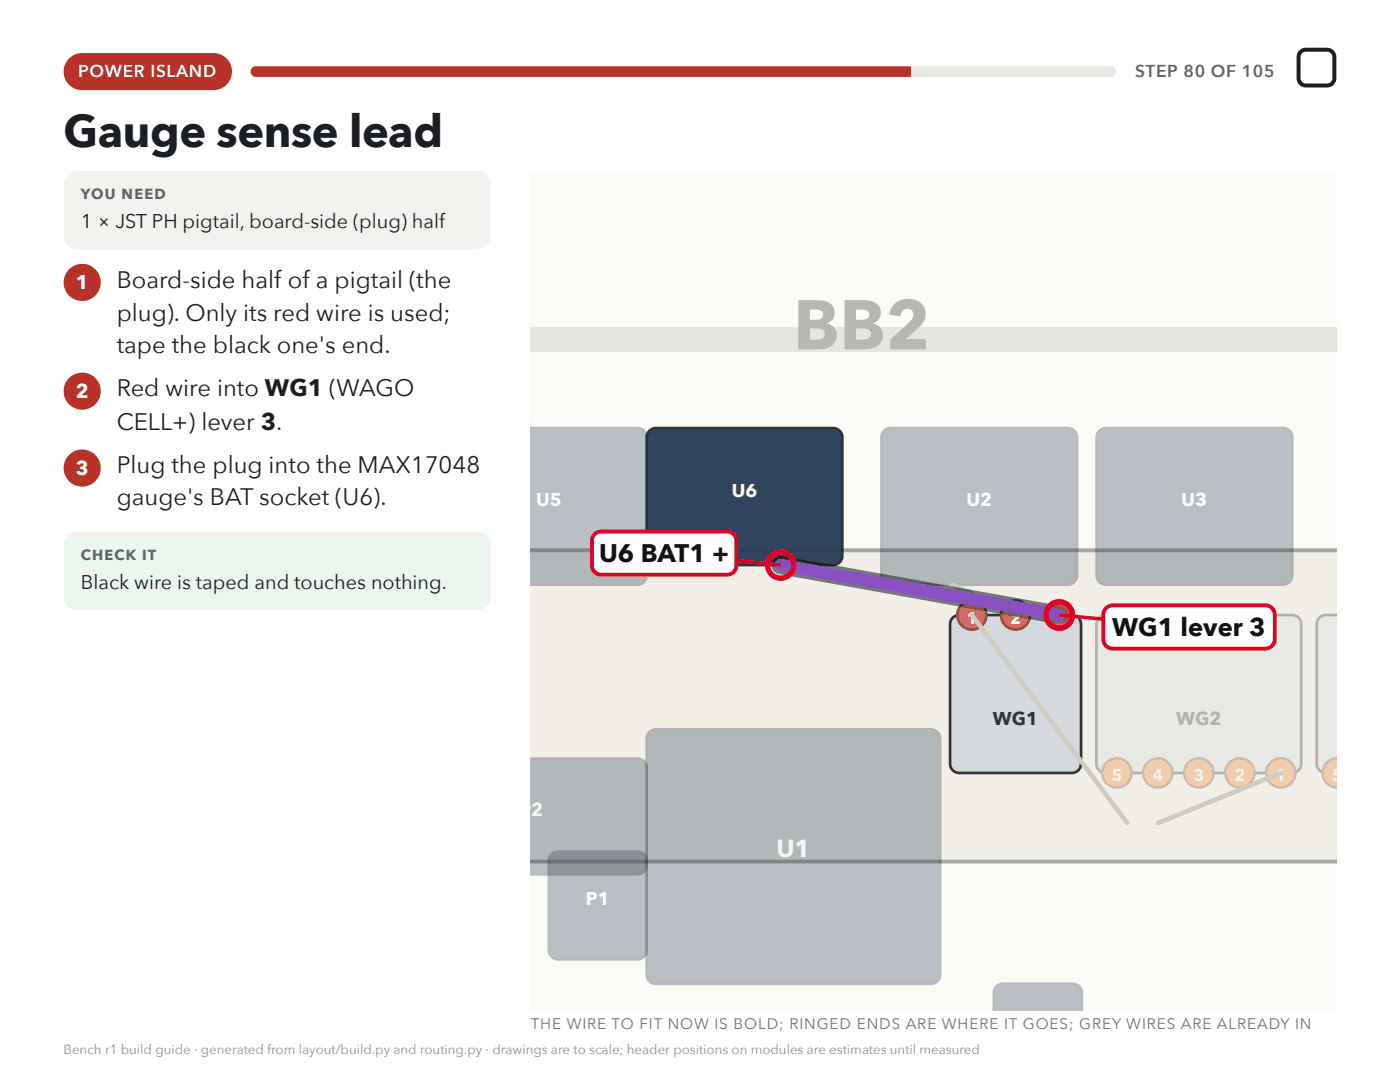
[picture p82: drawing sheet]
<svg xmlns="http://www.w3.org/2000/svg" width="279mm" height="216mm" viewBox="0 0 279 216" stroke-linecap="round" stroke-linejoin="round" font-family="sans-serif">
<defs><g id="words">
<text font-size="13.8" fill="#b5b8b0" x="158.3" y="69.7">BB2</text>
<text font-size="9" fill="#1b1f23" x="12.7" y="29.4">Gauge sense lead</text>
<g font-size="5.1" fill="#111">
<text x="119.6" y="112.2">U6 BAT1 +</text>
<text x="222" y="127">WG1 lever 3</text>
</g>
<text font-size="4.9" fill="#fff" x="154.9" y="170.9">U1</text>
<g font-size="4.8" fill="#1b1f23">
<text x="23.3" y="57.4">Board-side half of a pigtail (the</text>
<text x="23.3" y="64">plug). Only its red wire is used;</text>
<text x="23.3" y="70.4">tape the black one's end.</text>
<text x="23.3" y="79.1">Red wire into WG1 (WAGO</text>
<text x="23.3" y="85.7">CELL+) lever 3.</text>
<text x="23.3" y="94.5">Plug the plug into the MAX17048</text>
<text x="23.3" y="100.8">gauge's BAT socket (U6).</text>
</g>
<g font-size="4" fill="#1b1f23">
<text x="16.1" y="45.5">1 × JST PH pigtail, board-side (plug) half</text>
<text x="16.1" y="117.5">Black wire is taped and touches nothing.</text>
</g>
<g font-size="4" fill="#fff">
<text x="15.1" y="57.7">1</text>
<text x="15.1" y="79.4">2</text>
<text x="15.1" y="94.7">3</text>
</g>
<g font-size="3.7" fill="#fff">
<text x="107" y="101">U5</text>
<text x="146" y="99.1">U6</text>
<text x="192.9" y="101">U2</text>
<text x="235.8" y="101">U3</text>
<text x="103.6" y="162.9">P</text>
<text x="106" y="162.9">2</text>
<text x="116.9" y="180.7">P1</text>
</g>
<g font-size="3.7" fill="#222">
<text x="198.2" y="144.6">WG1</text>
<text x="234.8" y="144.6">WG2</text>
</g>
<g font-size="3.4" fill="#fff">
<text x="15.6" y="15.3">POWER ISLAND</text>
<text x="192.9" y="124.4">1</text>
<text x="201.6" y="124.4">2</text>
<text x="210.3" y="124.4">3</text>
<text x="221.8" y="155.9">5</text>
<text x="230" y="155.9">4</text>
<text x="238.2" y="155.9">3</text>
<text x="246.3" y="155.9">2</text>
<text x="254.5" y="155.9">1</text>
<text x="265.8" y="155.9">5</text>
</g>
<text font-size="3.4" fill="#59626b" x="226.6" y="15.3">STEP 80 OF 105</text>
<text font-size="3" fill="#6b737b" x="105.9" y="205.3">THE WIRE TO FIT NOW IS BOLD; RINGED ENDS ARE WHERE IT GOES; GREY WIRES ARE ALREADY IN</text>
<g font-size="2.9" fill="#59626b">
<text x="16.1" y="39.7">YOU NEED</text>
<text x="16.1" y="111.7">CHECK IT</text>
</g>
<text font-size="2.6" fill="#8a9198" x="12.7" y="210.3">Bench r1 build guide · generated from layout/build.py and routing.py · drawings are to scale; header positions on modules are estimates until measured</text>
</g></defs>
<path d="M13.8 11.7l1-.7 1.4-.4h26.4a3.7 3.7 0 0 1 3.7 3.7 3.7 3.7 0 0 1-3.7 3.7h-26.2a3.7 3.7 0 0 1-3.4-2.3 3.7 3.7 0 0 1 .8-4z" fill="#b8322a"/>
<path d="M50.3 13.5l.8-.3h170.6a1.06 1.06 0 0 1 1.1 1.1 1.06 1.06 0 0 1-1.1 1h-170.6a1.06 1.06 0 0 1-1-.6 1.06 1.06 0 0 1 .2-1.2z" fill="#e9eae6"/>
<path d="M50 13.2h131.8v2.1h-131.8z" fill="#b8322a"/>
<path d="M13.5 34.9l.8-.6 1-.2h79.9a2.64 2.64 0 0 1 2.7 2.7v10.3a2.65 2.65 0 0 1-2.7 2.6h-79.9a2.65 2.65 0 0 1-2.6-2.6v-10.5l.3-1z" fill="#f2f3ef"/>
<path d="M13.5 106.9l.8-.6 1-.2h79.9a2.65 2.65 0 0 1 2.7 2.6v10.4a2.65 2.65 0 0 1-2.7 2.6h-79.9a2.65 2.65 0 0 1-2.6-2.6v-10.5l.3-1z" fill="#eaf6ee"/>
<path d="M105.8 34.1h161v167.6h-161z" fill="#f1efe8"/>
<path d="M105.8 34.1h161v75.7h-161z" fill="#fbfbf8"/>
<path d="M105.8 109.8h161" fill="none" stroke="#a5a8a0" stroke-width=".77" stroke-linecap="butt"/>
<path d="M105.8 65.4h161v4.9h-161z" fill="#e4e5df"/>
<path d="M105.8 171.9h161v29.8h-161z" fill="#fbfbf8"/>
<path d="M105.8 171.9h161" fill="none" stroke="#a5a8a0" stroke-width=".77" stroke-linecap="butt"/>
<path d="M105.8 85.4h21.4a1.84 1.84 0 0 1 1.9 1.9v27.5a1.84 1.84 0 0 1-1.9 1.9h-21.4z" fill="#1e3550"/>
<path d="M105.8 85.4h21.4a1.84 1.84 0 0 1 1.9 1.9v27.5a1.84 1.84 0 0 1-1.9 1.9h-21.4" fill="none" stroke="#222" stroke-width=".54"/>
<path d="M129.6 86l.6-.4 .7-.2h35.4a1.84 1.84 0 0 1 1.8 1.9v23.6a1.84 1.84 0 0 1-1.8 1.8h-35.4a1.84 1.84 0 0 1-1.8-1.8v-23.6l.1-.7z" fill="#1e3550"/>
<path d="M129.6 86l.6-.4 .7-.2h35.4a1.84 1.84 0 0 1 1.8 1.9v23.6a1.84 1.84 0 0 1-1.8 1.8h-35.4a1.84 1.84 0 0 1-1.8-1.8v-23.6l.1-.7z" fill="none" stroke="#222" stroke-width=".54"/>
<path d="M176.5 86l.5-.4 .8-.2h35.3a1.84 1.84 0 0 1 1.9 1.9v27.5a1.84 1.84 0 0 1-1.9 1.9h-35.3a1.84 1.84 0 0 1-1.9-1.9v-27.5l.2-.7z" fill="#1e3550"/>
<path d="M176.5 86l.5-.4 .8-.2h35.3a1.84 1.84 0 0 1 1.9 1.9v27.5a1.84 1.84 0 0 1-1.9 1.9h-35.3a1.84 1.84 0 0 1-1.9-1.9v-27.5l.2-.7z" fill="none" stroke="#222" stroke-width=".54"/>
<path d="M219.4 86l.6-.4 .7-.2h35.4a1.84 1.84 0 0 1 1.8 1.9v27.5a1.84 1.84 0 0 1-1.8 1.9h-35.4a1.84 1.84 0 0 1-1.8-1.9v-27.5l.1-.7z" fill="#1e3550"/>
<path d="M219.4 86l.6-.4 .7-.2h35.4a1.84 1.84 0 0 1 1.8 1.9v27.5a1.84 1.84 0 0 1-1.8 1.9h-35.4a1.84 1.84 0 0 1-1.8-1.9v-27.5l.1-.7z" fill="none" stroke="#222" stroke-width=".54"/>
<path d="M129.6 146.1l.6-.4 .7-.1h54.9a1.84 1.84 0 0 1 1.8 1.8v47.1a1.84 1.84 0 0 1-1.8 1.8h-54.9a1.84 1.84 0 0 1-1.8-1.8v-47.1l.1-.7z" fill="#1e3550"/>
<path d="M129.6 146.1l.6-.4 .7-.1h54.9a1.84 1.84 0 0 1 1.8 1.8v47.1a1.84 1.84 0 0 1-1.8 1.8h-54.9a1.84 1.84 0 0 1-1.8-1.8v-47.1l.1-.7z" fill="none" stroke="#222" stroke-width=".54"/>
<path d="M110.1 170.5l.6-.4 .7-.2h15.8a1.84 1.84 0 0 1 1.9 1.9v17.8a1.84 1.84 0 0 1-1.9 1.8h-15.8a1.84 1.84 0 0 1-1.9-1.8v-17.8l.2-.7z" fill="#1e3550"/>
<path d="M110.1 170.5l.6-.4 .7-.2h15.8a1.84 1.84 0 0 1 1.9 1.9v17.8a1.84 1.84 0 0 1-1.9 1.8h-15.8a1.84 1.84 0 0 1-1.9-1.8v-17.8l.2-.7z" fill="none" stroke="#222" stroke-width=".54"/>
<path d="M105.8 151.4h21.4a1.84 1.84 0 0 1 1.9 1.8v19.4a1.84 1.84 0 0 1-1.9 1.8h-21.4z" fill="#1e3550"/>
<path d="M105.8 151.4h21.4a1.84 1.84 0 0 1 1.9 1.8v19.4a1.84 1.84 0 0 1-1.9 1.8h-21.4" fill="none" stroke="#222" stroke-width=".54"/>
<path d="M198.9 196.8l.6-.4 .7-.1h13.9a1.84 1.84 0 0 1 1.8 1.9v3.5h-17.5v-3.7l.2-.7z" fill="#1e3550"/>
<path d="M198.4 201.7v-3.5a1.84 1.84 0 0 1 1.8-1.9h13.9a1.84 1.84 0 0 1 1.8 1.9v3.5" fill="none" stroke="#222" stroke-width=".54"/>
<path d="M190.1 123.3l.6-.4 .8-.2h22.4a1.84 1.84 0 0 1 1.8 1.9v27.8a1.84 1.84 0 0 1-1.8 1.8h-22.4a1.84 1.84 0 0 1-1.9-1.8v-27.8l.1-.7z" fill="#d3d8dd"/>
<path d="M190.1 123.3l.6-.4 .8-.2h22.4a1.84 1.84 0 0 1 1.8 1.9v27.8a1.84 1.84 0 0 1-1.8 1.8h-22.4a1.84 1.84 0 0 1-1.9-1.8v-27.8l.1-.7z" fill="none" stroke="#222" stroke-width=".54"/>
<circle cx="194" cy="122.7" r="2.92" fill="#f07a1a"/>
<circle cx="194" cy="122.7" r="2.92" fill="none" stroke="#7a3a00" stroke-width=".46"/>
<circle cx="202.7" cy="122.7" r="2.92" fill="#f07a1a"/>
<circle cx="202.7" cy="122.7" r="2.92" fill="none" stroke="#7a3a00" stroke-width=".46"/>
<circle cx="211.4" cy="122.7" r="2.92" fill="#f07a1a"/>
<circle cx="211.4" cy="122.7" r="2.92" fill="none" stroke="#7a3a00" stroke-width=".46"/>
<path d="M219.4 123.3l.6-.4 .7-.2h37.2a1.84 1.84 0 0 1 1.8 1.9v27.8a1.84 1.84 0 0 1-1.8 1.8h-37.2a1.84 1.84 0 0 1-1.9-1.8v-27.8l.2-.7z" fill="#d3d8dd"/>
<path d="M219.4 123.3l.6-.4 .7-.2h37.2a1.84 1.84 0 0 1 1.8 1.9v27.8a1.84 1.84 0 0 1-1.8 1.8h-37.2a1.84 1.84 0 0 1-1.9-1.8v-27.8l.2-.7z" fill="none" stroke="#222" stroke-width=".54"/>
<circle cx="255.6" cy="154.2" r="2.92" fill="#f07a1a"/>
<circle cx="255.6" cy="154.2" r="2.92" fill="none" stroke="#7a3a00" stroke-width=".46"/>
<circle cx="247.4" cy="154.2" r="2.92" fill="#f07a1a"/>
<circle cx="247.4" cy="154.2" r="2.92" fill="none" stroke="#7a3a00" stroke-width=".46"/>
<circle cx="239.3" cy="154.2" r="2.92" fill="#f07a1a"/>
<circle cx="239.3" cy="154.2" r="2.92" fill="none" stroke="#7a3a00" stroke-width=".46"/>
<circle cx="231.1" cy="154.2" r="2.92" fill="#f07a1a"/>
<circle cx="231.1" cy="154.2" r="2.92" fill="none" stroke="#7a3a00" stroke-width=".46"/>
<circle cx="222.9" cy="154.2" r="2.92" fill="#f07a1a"/>
<circle cx="222.9" cy="154.2" r="2.92" fill="none" stroke="#7a3a00" stroke-width=".46"/>
<path d="M263.3 123.3l1-.5 2.4-.1v31.5h-2.1a1.84 1.84 0 0 1-1.8-1.8v-27.8l.1-.7z" fill="#d3d8dd"/>
<path d="M266.7 122.7h-2.1a1.84 1.84 0 0 0-1.8 1.9v27.8a1.84 1.84 0 0 0 1.8 1.8h2.1" fill="none" stroke="#222" stroke-width=".54"/>
<path d="M264.8 152.2a2.09 2.09 0 0 1 1.9-.8v5.7a2.83 2.83 0 0 1-2.5-1.7 2.83 2.83 0 0 1 .5-3.1z" fill="#f07a1a"/>
<path d="M266.7 151.3a2.92 2.92 0 0 0-2.8 2.9 2.92 2.92 0 0 0 2.8 3" fill="none" stroke="#7a3a00" stroke-width=".46"/>
<path d="M190.1 116.7l12.6 6M194 122.7l31 41.5M255.6 154.2l-24.5 10" fill="none" stroke="#cfcbc0" stroke-width=".92"/>
<path d="M155.8 112.7l55.6 10" fill="none" stroke="#111" stroke-width="3.7"/>
<path d="M155.8 112.7l55.6 10" fill="none" stroke="#8a4fc0" stroke-width="2.5"/>
<path d="M211.4 122.7l25.9 2.4" fill="none" stroke="#e0002a" stroke-width=".69" stroke-linecap="butt"/>
<circle cx="211.4" cy="122.7" r="2.61" fill="none" stroke="#e0002a" stroke-width="1.1" stroke-linecap="butt"/>
<path d="M220.7 121.3l.6-.4 .7-.1h30.6a1.84 1.84 0 0 1 1.8 1.8v5a1.84 1.84 0 0 1-1.8 1.8h-30.6a1.84 1.84 0 0 1-1.8-1.8v-5.1l.2-.7z" fill="#fff"/>
<path d="M220.7 121.3l.6-.4 .7-.1h30.6a1.84 1.84 0 0 1 1.8 1.8v5a1.84 1.84 0 0 1-1.8 1.8h-30.6a1.84 1.84 0 0 1-1.8-1.8v-5.1l.2-.7z" fill="none" stroke="#e0002a" stroke-width=".77" stroke-linecap="butt"/>
<path d="M132.5 110.4l23.3 2.3" fill="none" stroke="#e0002a" stroke-width=".69" stroke-linecap="butt"/>
<circle cx="155.8" cy="112.7" r="2.61" fill="none" stroke="#e0002a" stroke-width="1.1" stroke-linecap="butt"/>
<path d="M118.7 106.6l.6-.4 .7-.1h25.1a1.84 1.84 0 0 1 1.9 1.8v4.9a1.84 1.84 0 0 1-1.9 1.9h-25.1a1.84 1.84 0 0 1-1.9-1.9v-5.1l.2-.7z" fill="#fff"/>
<path d="M118.7 106.6l.6-.4 .7-.1h25.1a1.84 1.84 0 0 1 1.9 1.8v4.9a1.84 1.84 0 0 1-1.9 1.9h-25.1a1.84 1.84 0 0 1-1.9-1.9v-5.1l.2-.7z" fill="none" stroke="#e0002a" stroke-width=".77" stroke-linecap="butt"/>
<path d="M259.6 10.3l.9-.4h4.3a1.45 1.45 0 0 1 1.5 1.5v4.2a1.46 1.46 0 0 1-1.5 1.5h-4.2a1.46 1.46 0 0 1-1.4-1.5v-4.4z" fill="none" stroke="#1b1f23" stroke-width=".79" stroke-linecap="butt"/>
<g fill="#b8322a">
<circle cx="16.4" cy="56.4" r="3.7"/>
<circle cx="16.4" cy="78" r="3.7"/>
<circle cx="16.4" cy="93.4" r="3.7"/>
</g>
<use href="#words"/>
</svg>
